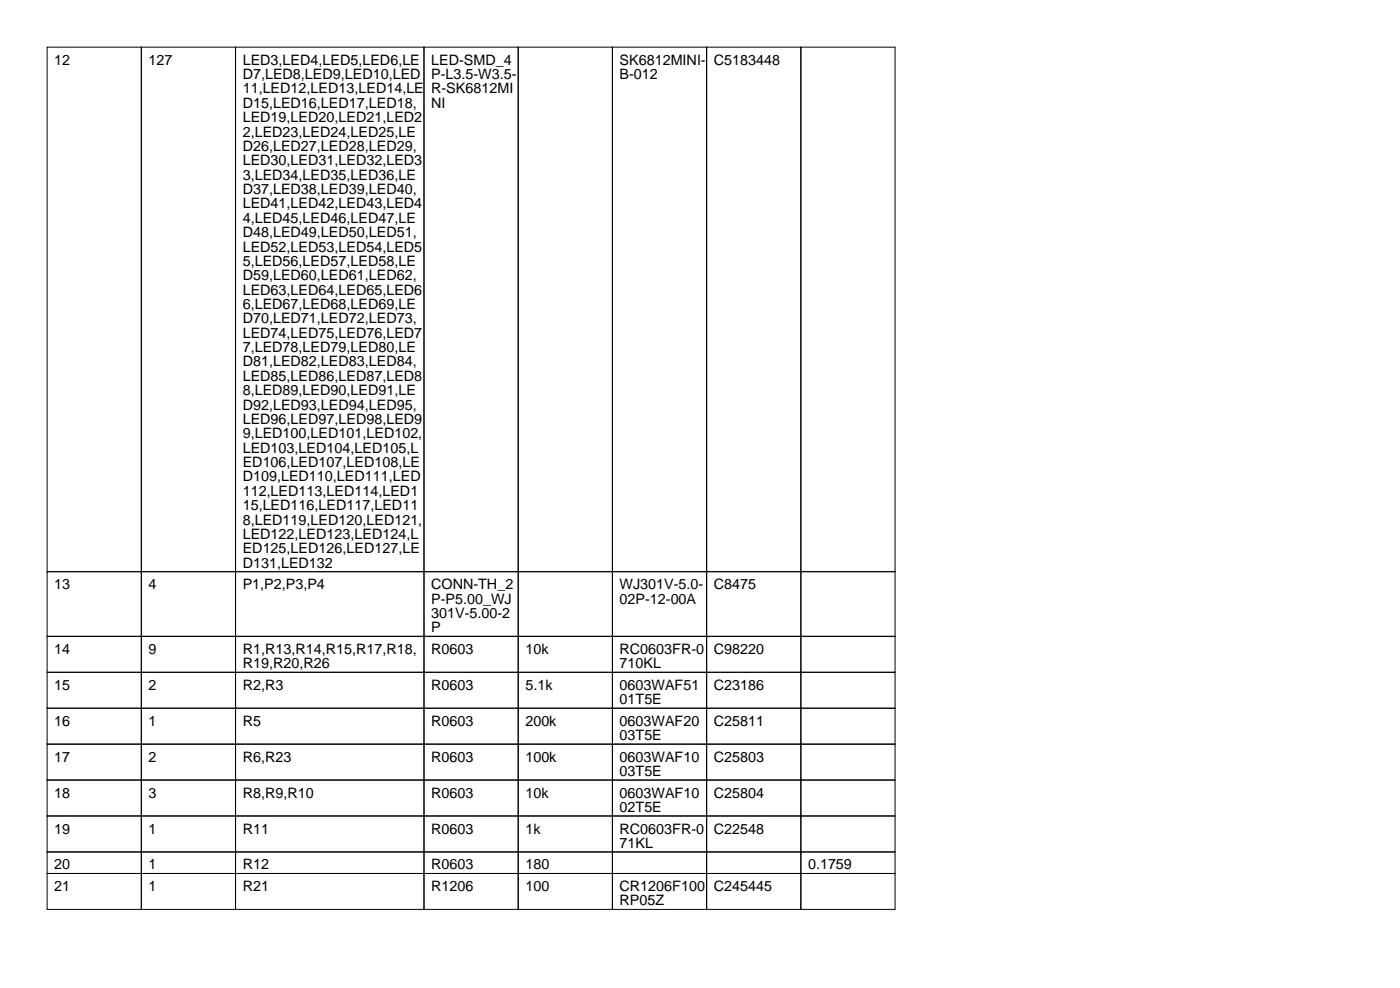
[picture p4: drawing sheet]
<svg xmlns="http://www.w3.org/2000/svg" width="297mm" height="210mm" viewBox="0 0 297 210" stroke-linecap="round" stroke-linejoin="round" font-family="sans-serif">
<defs><g id="words">
<g font-size="3">
<text x="11.5" y="13.7">12</text>
<text x="31.5" y="13.7">127</text>
<text x="51.5" y="13.7">LED3,LED4,LED5,LED6,LE</text>
<text x="51.5" y="16.8">D7,LED8,LED9,LED10,LED</text>
<text x="91.5" y="13.7">LED-SMD_4</text>
<text x="91.5" y="16.8">P-L3.5-W3.5-</text>
<text x="131.5" y="13.7">SK6812MINI-</text>
<text x="131.5" y="16.8">B-012</text>
<text x="151.5" y="13.7">C5183448</text>
<text x="51.5" y="19.8">11,LED12,LED13,LED14,LE</text>
<text x="51.5" y="22.9">D15,LED16,LED17,LED18,</text>
<text x="91.5" y="19.8">R-SK6812MI</text>
<text x="91.5" y="22.9">NI</text>
<text x="51.5" y="25.9">LED19,LED20,LED21,LED2</text>
<text x="51.5" y="29">2,LED23,LED24,LED25,LE</text>
<text x="51.5" y="32">D26,LED27,LED28,LED29,</text>
<text x="51.5" y="35.1">LED30,LED31,LED32,LED3</text>
<text x="51.5" y="38.1">3,LED34,LED35,LED36,LE</text>
<text x="51.5" y="41.2">D37,LED38,LED39,LED40,</text>
<text x="51.5" y="44.2">LED41,LED42,LED43,LED4</text>
<text x="51.5" y="47.2">4,LED45,LED46,LED47,LE</text>
<text x="51.5" y="50.3">D48,LED49,LED50,LED51,</text>
<text x="51.5" y="53.3">LED52,LED53,LED54,LED5</text>
<text x="51.5" y="56.4">5,LED56,LED57,LED58,LE</text>
<text x="51.5" y="59.4">D59,LED60,LED61,LED62,</text>
<text x="51.5" y="62.5">LED63,LED64,LED65,LED6</text>
<text x="51.5" y="65.5">6,LED67,LED68,LED69,LE</text>
<text x="51.5" y="68.6">D70,LED71,LED72,LED73,</text>
<text x="51.5" y="71.6">LED74,LED75,LED76,LED7</text>
<text x="51.5" y="74.7">7,LED78,LED79,LED80,LE</text>
<text x="51.5" y="77.7">D81,LED82,LED83,LED84,</text>
<text x="51.5" y="80.8">LED85,LED86,LED87,LED8</text>
<text x="51.5" y="83.8">8,LED89,LED90,LED91,LE</text>
<text x="51.5" y="86.9">D92,LED93,LED94,LED95,</text>
<text x="51.5" y="89.9">LED96,LED97,LED98,LED9</text>
<text x="51.5" y="93">9,LED100,LED101,LED102,</text>
<text x="51.5" y="96">LED103,LED104,LED105,L</text>
<text x="51.5" y="99.1">ED106,LED107,LED108,LE</text>
<text x="51.5" y="102.1">D109,LED110,LED111,LED</text>
<text x="51.5" y="105.2">112,LED113,LED114,LED1</text>
<text x="51.5" y="108.2">15,LED116,LED117,LED11</text>
<text x="51.5" y="111.3">8,LED119,LED120,LED121,</text>
<text x="51.5" y="114.3">LED122,LED123,LED124,L</text>
<text x="51.5" y="117.4">ED125,LED126,LED127,LE</text>
<text x="11.5" y="125">13</text>
<text x="31.5" y="125">4</text>
<text x="51.5" y="120.4">D131,LED132</text>
<text x="51.5" y="125">P1,P2,P3,P4</text>
<text x="91.5" y="125">CONN-TH_2</text>
<text x="131.5" y="125">WJ301V-5.0-</text>
<text x="151.5" y="125">C8475</text>
<text x="91.5" y="128">P-P5.00_WJ</text>
<text x="91.5" y="131.1">301V-5.00-2</text>
<text x="131.5" y="128">02P-12-00A</text>
<text x="91.5" y="134.1">P</text>
<text x="11.5" y="138.7">14</text>
<text x="31.5" y="138.7">9</text>
<text x="51.5" y="138.7">R1,R13,R14,R15,R17,R18,</text>
<text x="51.5" y="141.7">R19,R20,R26</text>
<text x="91.5" y="138.7">R0603</text>
<text x="111.5" y="138.7">10k</text>
<text x="131.5" y="138.7">RC0603FR-0</text>
<text x="131.5" y="141.7">710KL</text>
<text x="151.5" y="138.7">C98220</text>
<text x="11.5" y="146.3">15</text>
<text x="31.5" y="146.3">2</text>
<text x="51.5" y="146.3">R2,R3</text>
<text x="91.5" y="146.3">R0603</text>
<text x="111.5" y="146.3">5.1k</text>
<text x="131.5" y="146.3">0603WAF51</text>
<text x="131.5" y="149.4">01T5E</text>
<text x="151.5" y="146.3">C23186</text>
<text x="11.5" y="153.9">16</text>
<text x="31.5" y="153.9">1</text>
<text x="51.5" y="153.9">R5</text>
<text x="91.5" y="153.9">R0603</text>
<text x="111.5" y="153.9">200k</text>
<text x="131.5" y="153.9">0603WAF20</text>
<text x="151.5" y="153.9">C25811</text>
<text x="11.5" y="161.5">17</text>
<text x="31.5" y="161.5">2</text>
<text x="51.5" y="161.5">R6,R23</text>
<text x="91.5" y="161.5">R0603</text>
<text x="111.5" y="161.5">100k</text>
<text x="131.5" y="157">03T5E</text>
<text x="131.5" y="161.5">0603WAF10</text>
<text x="151.5" y="161.5">C25803</text>
<text x="131.5" y="164.6">03T5E</text>
<text x="11.5" y="169.2">18</text>
<text x="31.5" y="169.2">3</text>
<text x="51.5" y="169.2">R8,R9,R10</text>
<text x="91.5" y="169.2">R0603</text>
<text x="111.5" y="169.2">10k</text>
<text x="131.5" y="169.2">0603WAF10</text>
<text x="131.5" y="172.2">02T5E</text>
<text x="151.5" y="169.2">C25804</text>
<text x="11.5" y="176.8">19</text>
<text x="31.5" y="176.8">1</text>
<text x="51.5" y="176.8">R11</text>
<text x="91.5" y="176.8">R0603</text>
<text x="111.5" y="176.8">1k</text>
<text x="131.5" y="176.8">RC0603FR-0</text>
<text x="131.5" y="179.8">71KL</text>
<text x="151.5" y="176.8">C22548</text>
<text x="11.5" y="184.4">20</text>
<text x="31.5" y="184.4">1</text>
<text x="51.5" y="184.4">R12</text>
<text x="91.5" y="184.4">R0603</text>
<text x="111.5" y="184.4">180</text>
<text x="171.5" y="184.4">0.1759</text>
<text x="11.5" y="189">21</text>
<text x="31.5" y="189">1</text>
<text x="51.5" y="189">R21</text>
<text x="91.5" y="189">R1206</text>
<text x="111.5" y="189">100</text>
<text x="131.5" y="189">CR1206F100</text>
<text x="151.5" y="189">C245445</text>
<text x="131.5" y="192">RP05Z</text>
</g>
</g></defs>
<g fill="none" stroke="#000" stroke-width=".21">
<path d="M10 10h20v111.3h-20zM30 10h20v111.3h-20zM50 10h40v111.3h-40zM90 10h20v111.3h-20zM110 10h20v111.3h-20zM130 10h20v111.3h-20zM150 10h20v111.3h-20zM170 10h20v111.3h-20zM10 121.3h20v13.7h-20zM10 135h20v7.6h-20zM30 121.3h20v13.7h-20zM30 135h20v7.6h-20z"/>
<path d="M50 121.3h40v13.7h-40zM50 135h40v7.6h-40zM90 121.3h20v13.7h-20zM90 135h20v7.6h-20zM110 121.3h20v13.7h-20zM110 135h20v7.6h-20zM130 121.3h20v13.7h-20zM130 135h20v7.6h-20zM150 121.3h20v13.7h-20zM150 135h20v7.6h-20zM170 121.3h20v13.7h-20zM170 135h20v7.6h-20z"/>
<path d="M10 142.6h20v7.6h-20zM10 150.2h20v7.6h-20zM10 157.8h20v7.6h-20zM30 142.6h20v7.6h-20zM30 150.2h20v7.6h-20zM30 157.8h20v7.6h-20zM50 142.6h40v7.6h-40zM50 150.2h40v7.6h-40zM50 157.8h40v7.6h-40zM90 142.6h20v7.6h-20zM90 150.2h20v7.6h-20zM90 157.8h20v7.6h-20z"/>
<path d="M110 142.6h20v7.6h-20zM110 150.2h20v7.6h-20zM110 157.8h20v7.6h-20zM130 142.6h20v7.6h-20zM130 150.2h20v7.6h-20zM130 157.8h20v7.6h-20zM150 142.6h20v7.6h-20zM150 150.2h20v7.6h-20zM150 157.8h20v7.6h-20zM170 142.6h20v7.6h-20zM170 150.2h20v7.6h-20zM170 157.8h20v7.6h-20z"/>
<path d="M10 165.4h20v7.7h-20zM10 173.1h20v7.6h-20zM30 165.4h20v7.7h-20zM30 173.1h20v7.6h-20zM50 165.4h40v7.7h-40zM50 173.1h40v7.6h-40zM90 165.4h20v7.7h-20zM90 173.1h20v7.6h-20zM110 165.4h20v7.7h-20zM110 173.1h20v7.6h-20zM130 165.4h20v7.7h-20zM130 173.1h20v7.6h-20z"/>
<path d="M150 165.4h20v7.7h-20zM150 173.1h20v7.6h-20zM170 165.4h20v7.7h-20zM170 173.1h20v7.6h-20zM10 180.7h20v4.6h-20zM10 185.3h20v7.6h-20zM30 180.7h20v4.6h-20zM30 185.3h20v7.6h-20zM50 180.7h40v4.6h-40zM50 185.3h40v7.6h-40zM90 180.7h20v4.6h-20zM90 185.3h20v7.6h-20z"/>
<path d="M110 180.7h20v4.6h-20zM110 185.3h20v7.6h-20zM130 180.7h20v4.6h-20zM130 185.3h20v7.6h-20zM150 180.7h20v4.6h-20zM150 185.3h20v7.6h-20zM170 180.7h20v4.6h-20zM170 185.3h20v7.6h-20z"/>
</g>
<use href="#words"/>
</svg>
